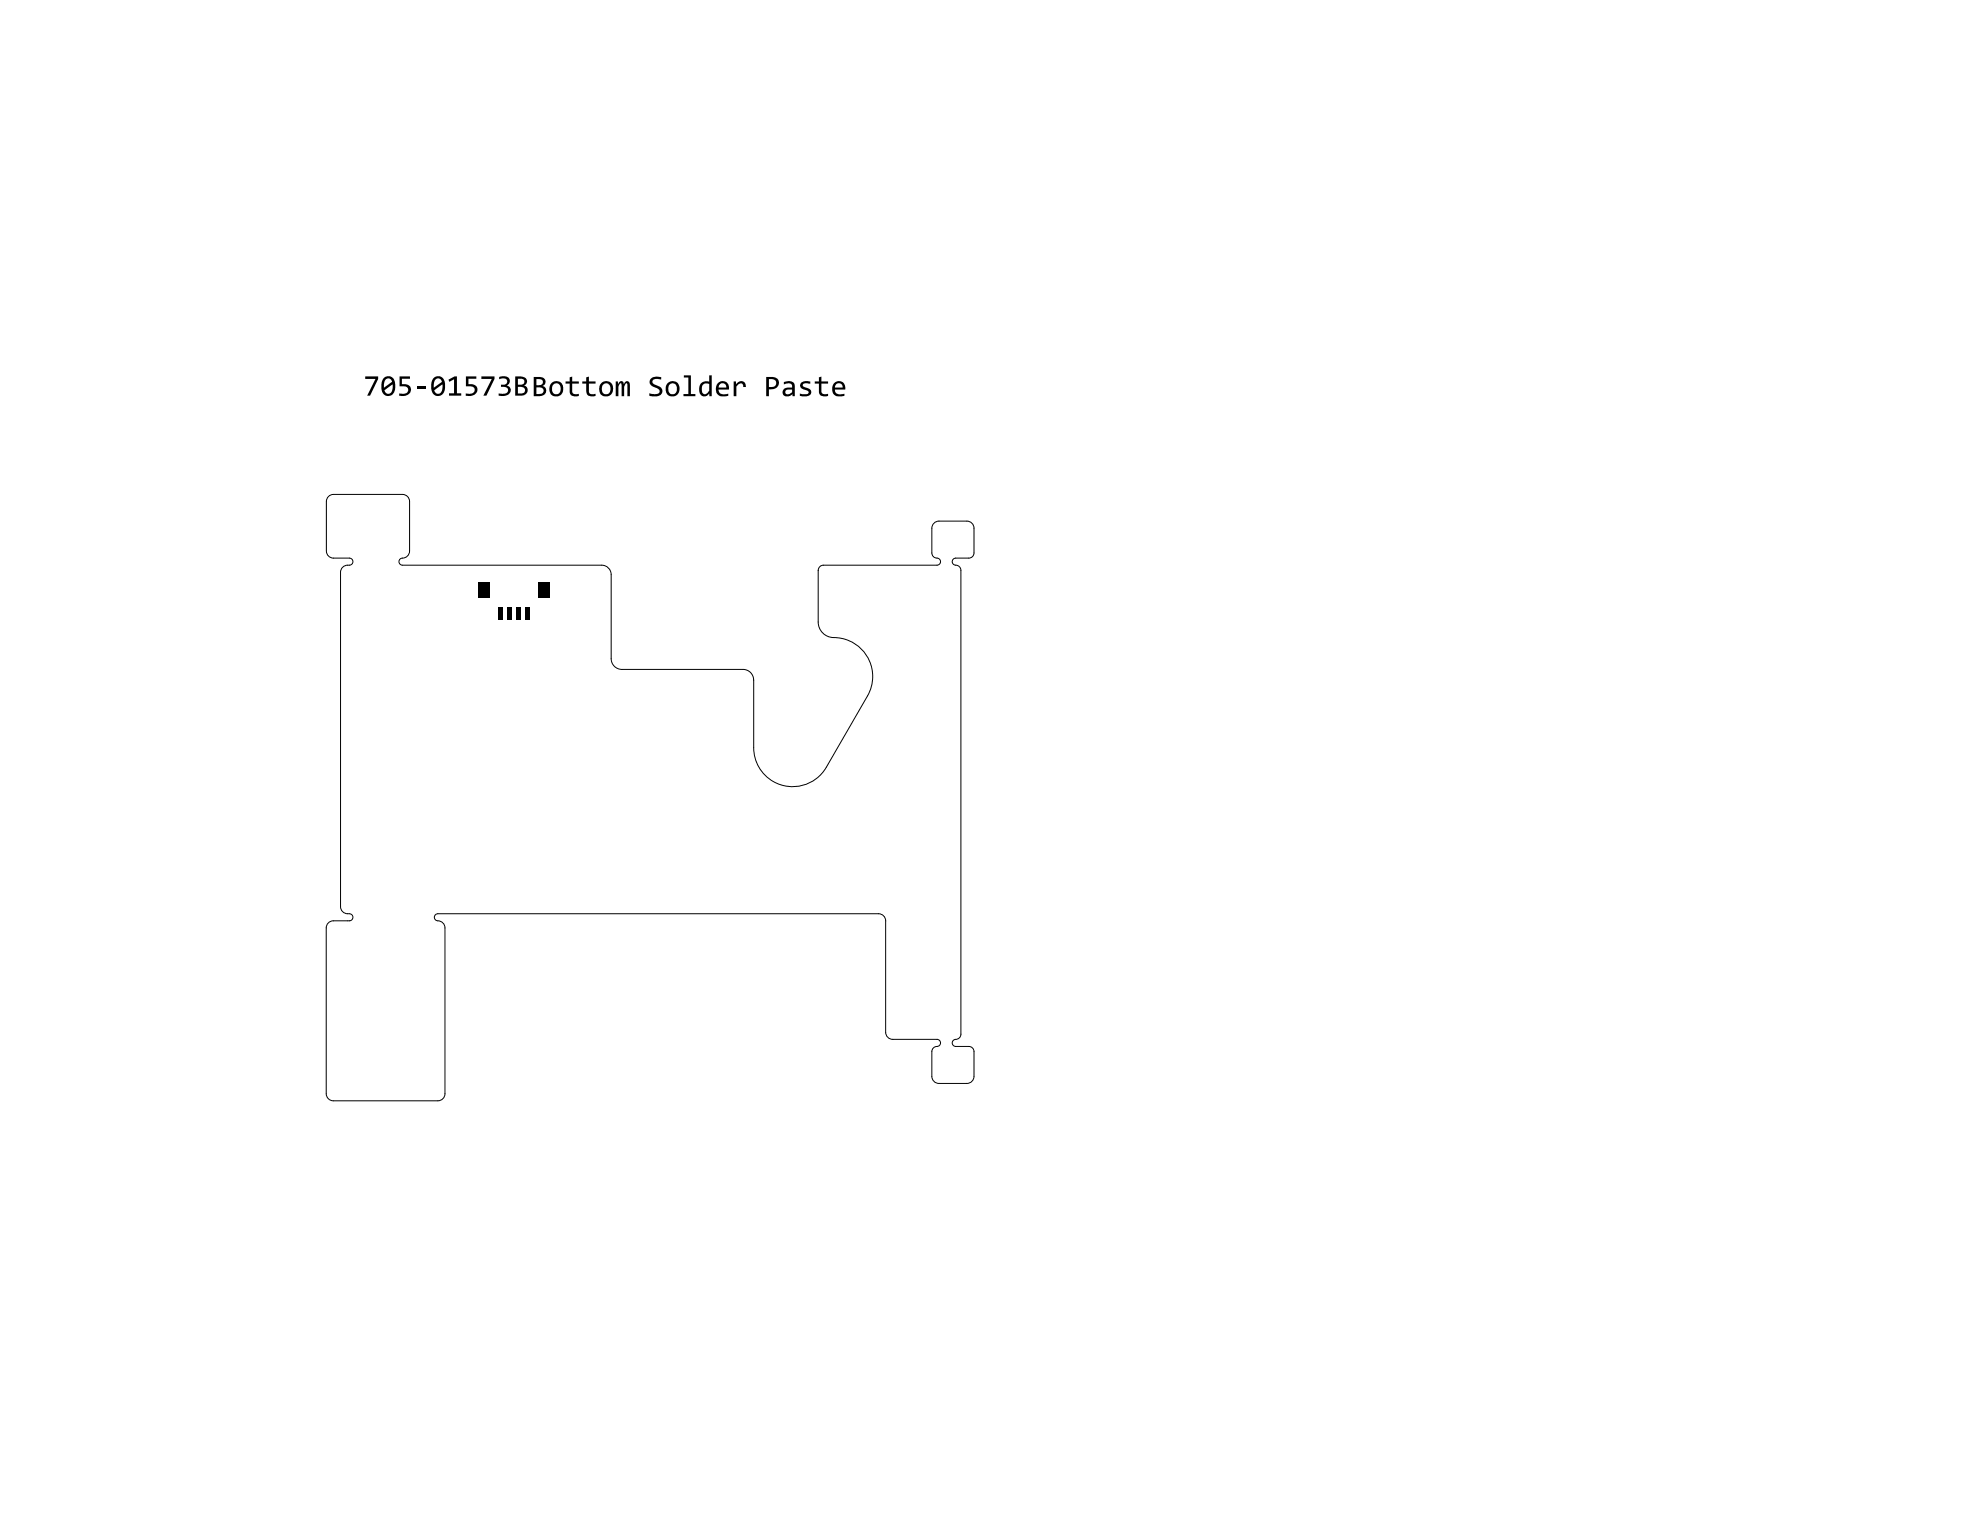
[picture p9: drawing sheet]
<svg xmlns="http://www.w3.org/2000/svg" width="279mm" height="216mm" viewBox="0 0 279 216" stroke-linecap="round" stroke-linejoin="round" font-family="sans-serif">
<g fill="#000">
<path d="M51.5 53.1h1.9v.4l-1.2 2.3h-.4l1.2-2.3h-1.5zM56.4 53.1h1.5v.3h-1.2v.8l.7 .1a.83 .83 0 0 1 .6 .9 .83 .83 0 0 1-.9 .7h-.7l-.1-.4 .8 .1a.54 .54 0 0 0 .5-.7 .54 .54 0 0 0-.7-.4h-.5zM58.9 54.5h1.2v.4h-1.2zM63.3 53.6l.8-.5h.4v2.4h.6v.3h-1.7v-.3h.7v-2l-.7 .4zM65.7 53.1h1.5v.3h-1.1v.8h.6l.4 .2a.89 .89 0 0 1 .1 1.1 .89 .89 0 0 1-1 .4h-.5v-.4l.7 .1a.54 .54 0 0 0 .6-.6 .54 .54 0 0 0-.7-.5h-.6zM67.9 53.1h1.9v.4l-1.2 2.3h-.4l1.2-2.3h-1.5zM70.4 53.2l.9-.1 .5 .2a.71 .71 0 0 1-.3 1.1l.5 .3a.86 .86 0 0 1-.2 .9 .86 .86 0 0 1-.8 .3l-.6-.1v-.3l.6 .1a.51 .51 0 0 0 .7-.5 .51 .51 0 0 0-.7-.5h-.3v-.3h.4a.46 .46 0 0 0 .5-.6 .46 .46 0 0 0-.7-.3l-.5 .1zM79.8 53.8h.6v-.6l.3-.1v.7h1v.3h-1v1.1a.6 .6 0 0 0 1 .4v.3h-.4a.7 .7 0 0 1-.9-.7v-1.1h-.6zM82.7 53.2l.4-.1v.7h.9v.3h-.9v1.1a.62 .62 0 0 0 .9 .4v.3h-.3a.83 .83 0 0 1-1-.7v-1.1h-.5v-.3h.5zM86.9 53.8h.3v.4a.41 .41 0 0 1 .4-.4 .41 .41 0 0 1 .4 .4l.1-.1a.43 .43 0 0 1 .5-.3 .43 .43 0 0 1 .3 .6v1.5h-.4v-1.5a.18 .18 0 0 0-.1-.3 .18 .18 0 0 0-.2 .2l-.1 .3v1.3h-.4v-1.6a.19 .19 0 0 0-.2-.2 .19 .19 0 0 0-.1 .2l-.1 .3v1.3h-.4zM91.8 53.5l.4-.3h1.1v.3h-.4a.56 .56 0 0 0-.6 0 .56 .56 0 0 0-.2 .5l.8 .5a.76 .76 0 0 1 .5 .9 .76 .76 0 0 1-.9 .5h-.9v-.4l.9 .1a.41 .41 0 0 0 .6-.3 .41 .41 0 0 0-.3-.5l-.8-.3a.64 .64 0 0 1-.2-1zM96.5 53h1v2.6h.6v.3h-1.7v-.3h.7v-2.3h-.6z"/>
<path d="M103.5 53.8h.4v.4a.73 .73 0 0 1 .8-.4 .73 .73 0 0 1 .6 .7v.1h-.4a.44 .44 0 0 0-.4-.5 .44 .44 0 0 0-.5 .3l-.1 .2v1.3h-.4zM113.1 54l.6-.2 .6 .1v.3l-.4-.1a.41 .41 0 0 0-.4 0 .41 .41 0 0 0-.2 .4l.9 .4 .2 .2a.7 .7 0 0 1-.2 .7 .7 .7 0 0 1-.7 .1h-.6v-.4l.7 .1a.31 .31 0 0 0 .4 0 .31 .31 0 0 0 0-.4l-.7-.3a.55 .55 0 0 1-.2-.9zM115 53.8h.6v-.6l.3-.1v.7h1v.3h-1v1.1a.63 .63 0 0 0 1 .4v.3h-.4a.8 .8 0 0 1-.9-.7v-1.1h-.6z"/>
<path d="M54.4 53.6l-.2 .3v.8l1.1-.9a.52 .52 0 0 0-.4-.4 .52 .52 0 0 0-.5 .2zM54.3 55.1l.1 .3 .3 .2a.66 .66 0 0 0 .7-.8v-.6zM54.1 53.4a.98 .98 0 0 1 1.1-.2 .98 .98 0 0 1 .6 1v.4a1.05 1.05 0 0 1-1.4 1.2 1.83 1.83 0 0 1-.3-2.4z"/>
<path d="M61.5 53.5l-.2 .4-.1 .8 1.1-.8a.52 .52 0 0 0-.3-.5 .52 .52 0 0 0-.5 .1zM61.3 55.1l.1 .2a.58 .58 0 0 0 .7 .2 .58 .58 0 0 0 .3-.6v-.7zM61.1 53.4a.98 .98 0 0 1 1.2-.2 .98 .98 0 0 1 .5 1v.3a1.05 1.05 0 0 1-.3 1.1 1.05 1.05 0 0 1-1.2 .2l-.2-.3-.3-.7 .1-.8z"/>
<path d="M73.1 53.4v.9h.4a.42 .42 0 0 0 .5-.3 .42 .42 0 0 0-.2-.5zM73.1 54.6v.9h.4a.48 .48 0 0 0 .6-.4 .48 .48 0 0 0-.6-.5zM72.7 53.1h.8a.69 .69 0 0 1 .8 .4 .69 .69 0 0 1-.2 .8l-.2 .1 .4 .2 .1 .3a.83 .83 0 0 1-1 .9h-.7z"/>
<path d="M75.7 53.5v.9h.4a.44 .44 0 0 0 .5-.5 .44 .44 0 0 0-.5-.4zM75.7 54.7v.9h.4a.48 .48 0 0 0 .6-.5 .48 .48 0 0 0-.6-.4zM75.3 53.2h.8a.67 .67 0 0 1 .9 .4 .67 .67 0 0 1-.5 .9h.1a.75 .75 0 0 1 .4 .9 .75 .75 0 0 1-.9 .5h-.8z"/>
<path d="M78 54.3l-.1 .4a.67 .67 0 0 0 .7 .9 .8 .8 0 0 0 .5-.8 .8 .8 0 0 0-.6-.7zM77.8 54.1v-.1a1.02 1.02 0 0 1 1.4 0 1.02 1.02 0 0 1 .2 1.3 1.01 1.01 0 0 1-1.4 .5 1.01 1.01 0 0 1-.4-1.4z"/>
<path d="M85.1 54.3l-.2 .4a.67 .67 0 0 0 .2 .8 .67 .67 0 0 0 .7 .1l.3-.5v-.6a.58 .58 0 0 0-1-.2zM84.8 54.1l.1-.1a1.02 1.02 0 0 1 1.3 0 1.02 1.02 0 0 1 .2 1.3 1 1 0 0 1-1.3 .6 1 1 0 0 1-.5-1.3z"/>
<path d="M94.4 54.3l-.1 .4a.72 .72 0 0 0 .4 .9h.1a.76 .76 0 0 0 .7-.4 .76 .76 0 0 0-.1-.8 .58 .58 0 0 0-1-.1zM94.2 54.1v-.1a1.03 1.03 0 0 1 1.4 0 1.03 1.03 0 0 1 .2 1.3l-.1 .2a1 1 0 0 1-1.3 .4 1 1 0 0 1-.4-1.3z"/>
<path d="M98.9 54.1a1.12 1.12 0 0 1 1.2-.2v-.9h.3v2.9h-.3v-.4a.76 .76 0 0 1-1 .4 .76 .76 0 0 1-.4-.9v-.6zM99.1 54.3l-.1 .4a.61 .61 0 0 0 .5 .9l.6-.5v-.9l-.3-.1a.69 .69 0 0 0-.7 .2z"/>
<path d="M101.5 54.3l-.1 .4 1.1-.1a.54 .54 0 0 0-.3-.5 .54 .54 0 0 0-.7 .2zM101.2 54.2l.1-.1a.93 .93 0 0 1 1.1-.2 .93 .93 0 0 1 .5 1.1h-1.5a.8 .8 0 0 0 1.2 .6h.2v.3h-.5a1.09 1.09 0 0 1-1.2-.5 1.09 1.09 0 0 1 .1-1.2z"/>
<path d="M108.5 53.5v1.1h.4a.56 .56 0 0 0 .6-.5 .56 .56 0 0 0-.6-.6zM108.1 53.2h1.2a.88 .88 0 0 1 .6 1.1 .88 .88 0 0 1-1.1 .6h-.3v1h-.4z"/>
<path d="M110.9 55.1a.37 .37 0 0 0 .1 .5 .37 .37 0 0 0 .5 0l.3-.3v-.3h-.6zM110.6 53.9l.6-.1 .6 .1a.59 .59 0 0 1 .4 .6v1.4h-.4v-.3l-.6 .3a.65 .65 0 0 1-.8-.6 .65 .65 0 0 1 .9-.6h.5v-.2a.45 .45 0 0 0-.7-.4l-.5 .1z"/>
<path d="M118 54.2l-.2 .5h1.1a.56 .56 0 0 0-.3-.6 .56 .56 0 0 0-.6 .1zM117.7 54.1l.1-.1a.91 .91 0 0 1 1.1-.1 .91 .91 0 0 1 .4 1.1h-1.5a.76 .76 0 0 0 1.2 .6h.2v.3h-.5a1.02 1.02 0 0 1-1.1-.3 1.02 1.02 0 0 1-.1-1.2z"/>
</g>
<g fill="#000">
<path d="M67.5 82.2h1.6v2.1h-1.6z" fill-rule="evenodd"/>
<path d="M70.3 85.6h.7v1.8h-.7z" fill-rule="evenodd"/>
<path d="M71.6 85.6h.7v1.8h-.7z" fill-rule="evenodd"/>
<path d="M72.8 85.6h.7v1.8h-.7z" fill-rule="evenodd"/>
<path d="M74.1 85.6h.7v1.8h-.7z" fill-rule="evenodd"/>
<path d="M76 82.2h1.5v2.1h-1.5z" fill-rule="evenodd"/>
</g>
<path d="M46.3 70.1l.4-.3h.4h9.7a1 1 0 0 1 1 1v7a1.13 1.13 0 0 1-1.3 1 .5 .5 0 0 0-.2 .6 .5 .5 0 0 0 .5 .4h28.1a1.33 1.33 0 0 1 1.3 1.3v11.8a1.51 1.51 0 0 0 1.6 1.6h17a1.51 1.51 0 0 1 1.6 1.5v9.5a5.5 5.5 0 0 0 4 5.3 5.5 5.5 0 0 0 6.2-2.5l5.8-10.1a5.5 5.5 0 0 0-4.7-8.2 2.2 2.2 0 0 1-2.2-2.2v-7.3a.75 .75 0 0 1 .7-.7h16a.5 .5 0 0 0 .5-.5 .5 .5 0 0 0-.5-.5 .73 .73 0 0 1-.7-.8v-3.5a1 1 0 0 1 1-1h3.9a1 1 0 0 1 1 1v3.5a.73 .73 0 0 1-.7 .8h-1.8a.5 .5 0 0 0-.5 .5 .5 .5 0 0 0 .5 .5 .73 .73 0 0 1 .7 .7v65.4a.86 .86 0 0 1-1 .8 .5 .5 0 0 0-.2 .6 .5 .5 0 0 0 .5 .4h1.8a.73 .73 0 0 1 .7 .7v3.5a1 1 0 0 1-1 1h-3.9a1 1 0 0 1-1-1v-3.5a.86 .86 0 0 1 1-.8 .5 .5 0 0 0 .2-.6 .5 .5 0 0 0-.5-.3h-6.2a1 1 0 0 1-1-1v-15.8a1 1 0 0 0-1-1h-62.2a.5 .5 0 0 0-.5 .5 .5 .5 0 0 0 .5 .5 1 1 0 0 1 1 1v23.4a1 1 0 0 1-1 1h-14.8a1 1 0 0 1-1-1v-23.4a1 1 0 0 1 1-1h2.3a.52 .52 0 0 0 .5-.6 .52 .52 0 0 0-.7-.4 1 1 0 0 1-1-1v-47.1a1.04 1.04 0 0 1 1.2-1 .5 .5 0 0 0 .5-.5 .5 .5 0 0 0-.5-.5h-2.2a1 1 0 0 1-1-1v-7v-.4zM106.3 96h.1" fill="none" stroke="#000" stroke-width=".14"/>
<g fill="#fff">
<circle cx="118.2" cy="127" r=".25"/>
<circle cx="97.6" cy="124.7" r=".25"/>
<circle cx="99.2" cy="123.2" r=".25"/>
<circle cx="94.1" cy="126.8" r=".25"/>
<circle cx="94.1" cy="125.2" r=".25"/>
<circle cx="92.4" cy="126.8" r=".25"/>
<circle cx="92.4" cy="125.2" r=".25"/>
<circle cx="123.8" cy="121.6" r=".25"/>
<circle cx="125.1" cy="122.9" r=".25"/>
<circle cx="115.7" cy="127" r=".25"/>
<circle cx="74.4" cy="83.3" r=".25"/>
<circle cx="72" cy="111.2" r=".15"/>
<circle cx="100.3" cy="124.3" r=".25"/>
<circle cx="98.7" cy="125.8" r=".25"/>
</g>
</svg>
